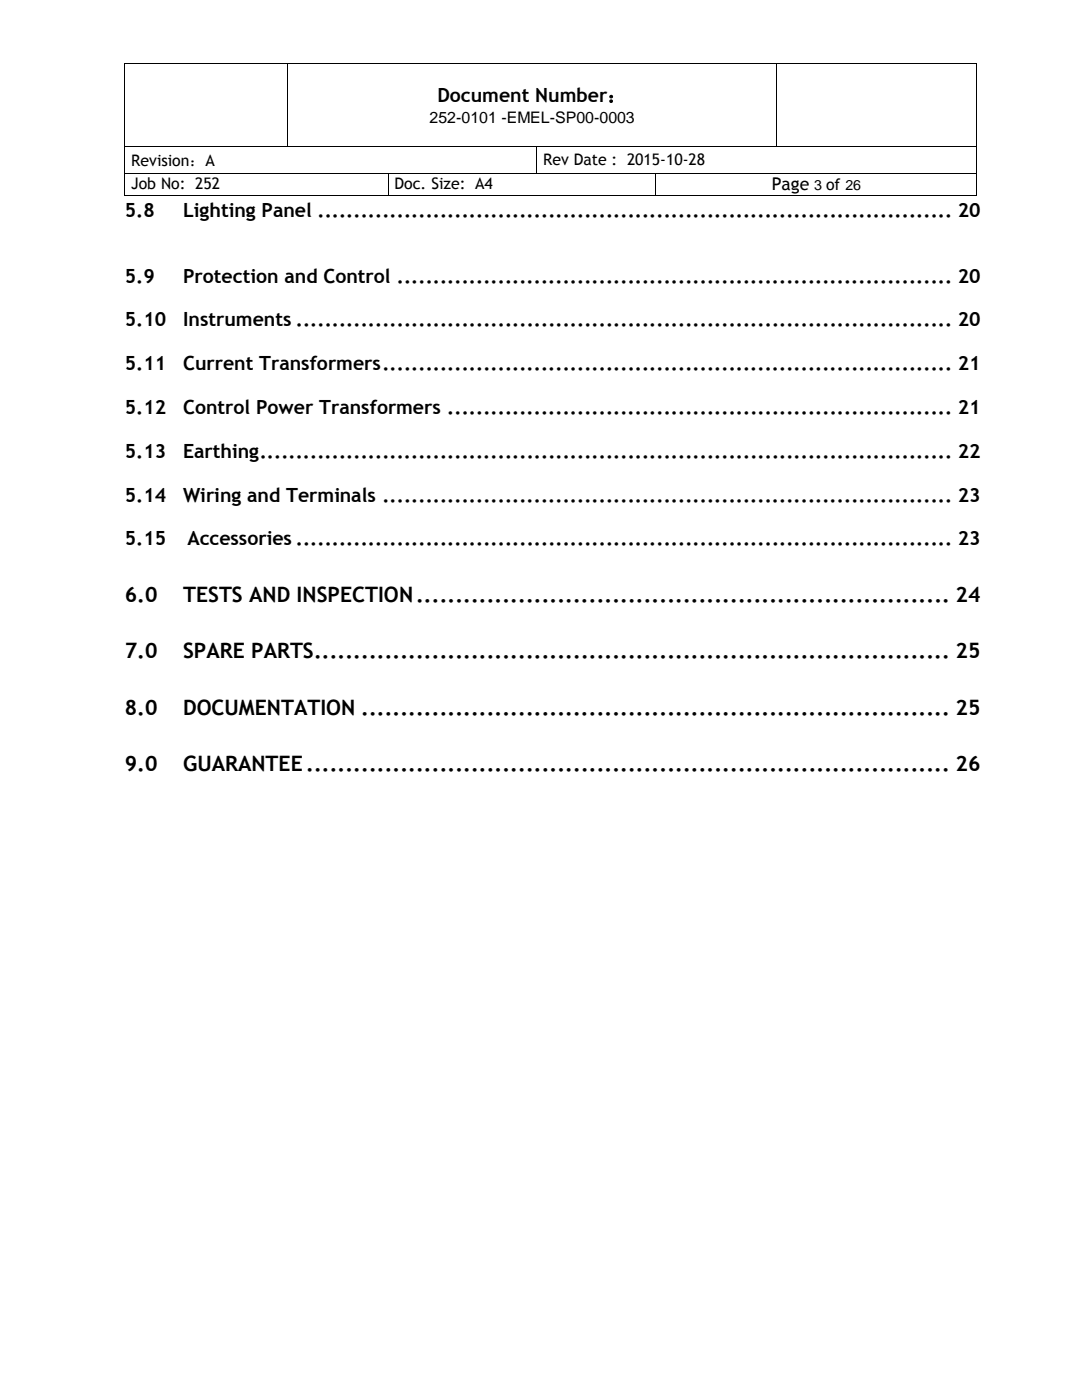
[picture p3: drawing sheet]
<svg xmlns="http://www.w3.org/2000/svg" width="216mm" height="279mm" viewBox="0 0 216 279" stroke-linecap="round" stroke-linejoin="round" font-family="sans-serif">
<defs><g id="words">
<g font-size="4.2">
<text x="24.9" y="120.1">6.0</text>
<text x="36.5" y="120.1">TESTS AND INSPECTION.................................................................... 24</text>
<text x="24.9" y="131.3">7.0</text>
<text x="36.5" y="131.3">SPARE PARTS................................................................................. 25</text>
<text x="24.9" y="142.6">8.0</text>
<text x="36.5" y="142.6">DOCUMENTATION ........................................................................... 25</text>
<text x="24.9" y="153.9">9.0</text>
<text x="36.5" y="153.9">GUARANTEE.................................................................................. 26</text>
</g>
<g font-size="3.9">
<text x="87.3" y="20.4">Document Number：</text>
<text x="24.9" y="43.2">5.8</text>
<text x="36.5" y="43.2">Lighting Panel ........................................................................................ 20</text>
<text x="24.9" y="56.4">5.9</text>
<text x="36.5" y="56.4">Protection and Control ............................................................................. 20</text>
<text x="24.9" y="65.2">5.10</text>
<text x="36.5" y="65.2">Instruments ........................................................................................... 20</text>
<text x="24.9" y="73.9">5.11</text>
<text x="36.5" y="73.9">Current Transformers............................................................................... 21</text>
<text x="24.9" y="82.6">5.12</text>
<text x="36.5" y="82.6">Control Power Transformers ...................................................................... 21</text>
<text x="24.9" y="91.4">5.13</text>
<text x="36.5" y="91.4">Earthing................................................................................................ 22</text>
<text x="24.9" y="100.1">5.14</text>
<text x="36.5" y="100.1">Wiring and Terminals ............................................................................... 23</text>
<text x="24.9" y="108.9">5.15</text>
<text x="37.4" y="108.9">Accessories ........................................................................................... 23</text>
</g>
<text font-size="3.5" x="154" y="37.9">Page</text>
<g font-size="3.2">
<text x="85.7" y="24.6">252-0101 -EMEL-SP00-0003</text>
<text x="26.2" y="33.1">Revision：A</text>
<text x="108.4" y="32.9">Rev Date : 2015-10-28</text>
<text x="26.2" y="37.8">Job No: 252</text>
<text x="78.7" y="37.8">Doc. Size: A4</text>
</g>
<text font-size="2.8" x="162.5" y="37.9">3 of 26</text>
</g></defs>
<g fill="#000">
<path d="M24.8 12.5h.2v.2h-.2z" fill-rule="evenodd"/>
<path d="M24.8 12.5h.2v.2h-.2z" fill-rule="evenodd"/>
<path d="M57.3 12.5h.2v.2h-.2z" fill-rule="evenodd"/>
<path d="M154.8 12.5h.2v.2h-.2z" fill-rule="evenodd"/>
<path d="M194.9 12.5h.1v.2h-.1z" fill-rule="evenodd"/>
<path d="M194.9 12.5h.1v.2h-.1z" fill-rule="evenodd"/>
<path d="M24.8 29.1h.2v.2h-.2z" fill-rule="evenodd"/>
<path d="M24.8 34.6h.2v.2h-.2z" fill-rule="evenodd"/>
<path d="M24.8 38.9h.2v.2h-.2z" fill-rule="evenodd"/>
<path d="M24.8 38.9h.2v.2h-.2z" fill-rule="evenodd"/>
<path d="M57.3 29.1h.2v.2h-.2z" fill-rule="evenodd"/>
<path d="M77.4 34.6h.1v.2h-.1z" fill-rule="evenodd"/>
<path d="M77.4 38.9h.1v.2h-.1z" fill-rule="evenodd"/>
<path d="M107 29.1h.2v.2h-.2z" fill-rule="evenodd"/>
<path d="M107 34.6h.2v.2h-.2z" fill-rule="evenodd"/>
<path d="M130.7 34.6h.1v.2h-.1z" fill-rule="evenodd"/>
<path d="M130.7 38.9h.1v.2h-.1z" fill-rule="evenodd"/>
<path d="M154.8 29.1h.2v.2h-.2z" fill-rule="evenodd"/>
<path d="M194.9 29.1h.1v.2h-.1z" fill-rule="evenodd"/>
<path d="M194.9 34.6h.1v.2h-.1z" fill-rule="evenodd"/>
<path d="M194.9 38.9h.1v.2h-.1z" fill-rule="evenodd"/>
<path d="M194.9 38.9h.1v.2h-.1z" fill-rule="evenodd"/>
</g>
<g fill="none" stroke="#000" stroke-width=".2">
<path d="M24.9 12.7v16.4M25 12.6h32.3M57.4 12.7v16.4M57.5 12.6h97.3M154.9 12.7v16.4M155 12.6h39.9M194.9 12.7v16.4M24.9 29.3v5.3M24.9 34.8v4.1M25 29.2h32.3M25 34.7h52.4M25 39h52.4"/>
<path d="M57.5 29.2h49.5M77.4 34.8v4.1M77.5 34.7h29.5M77.5 39h53.2M107.1 29.3v5.3M107.2 29.2h47.6M107.2 34.7h23.5M130.8 34.8v4.1M130.8 34.7h64.1M130.8 39h64.1M155 29.2h39.9M194.9 29.3v5.3"/>
<path d="M194.9 34.8v4.1"/>
</g>
<path d="M24.4 155h171.9v4.9h-171.9z" fill-rule="evenodd" fill="#fff"/>
<use href="#words"/>
</svg>
